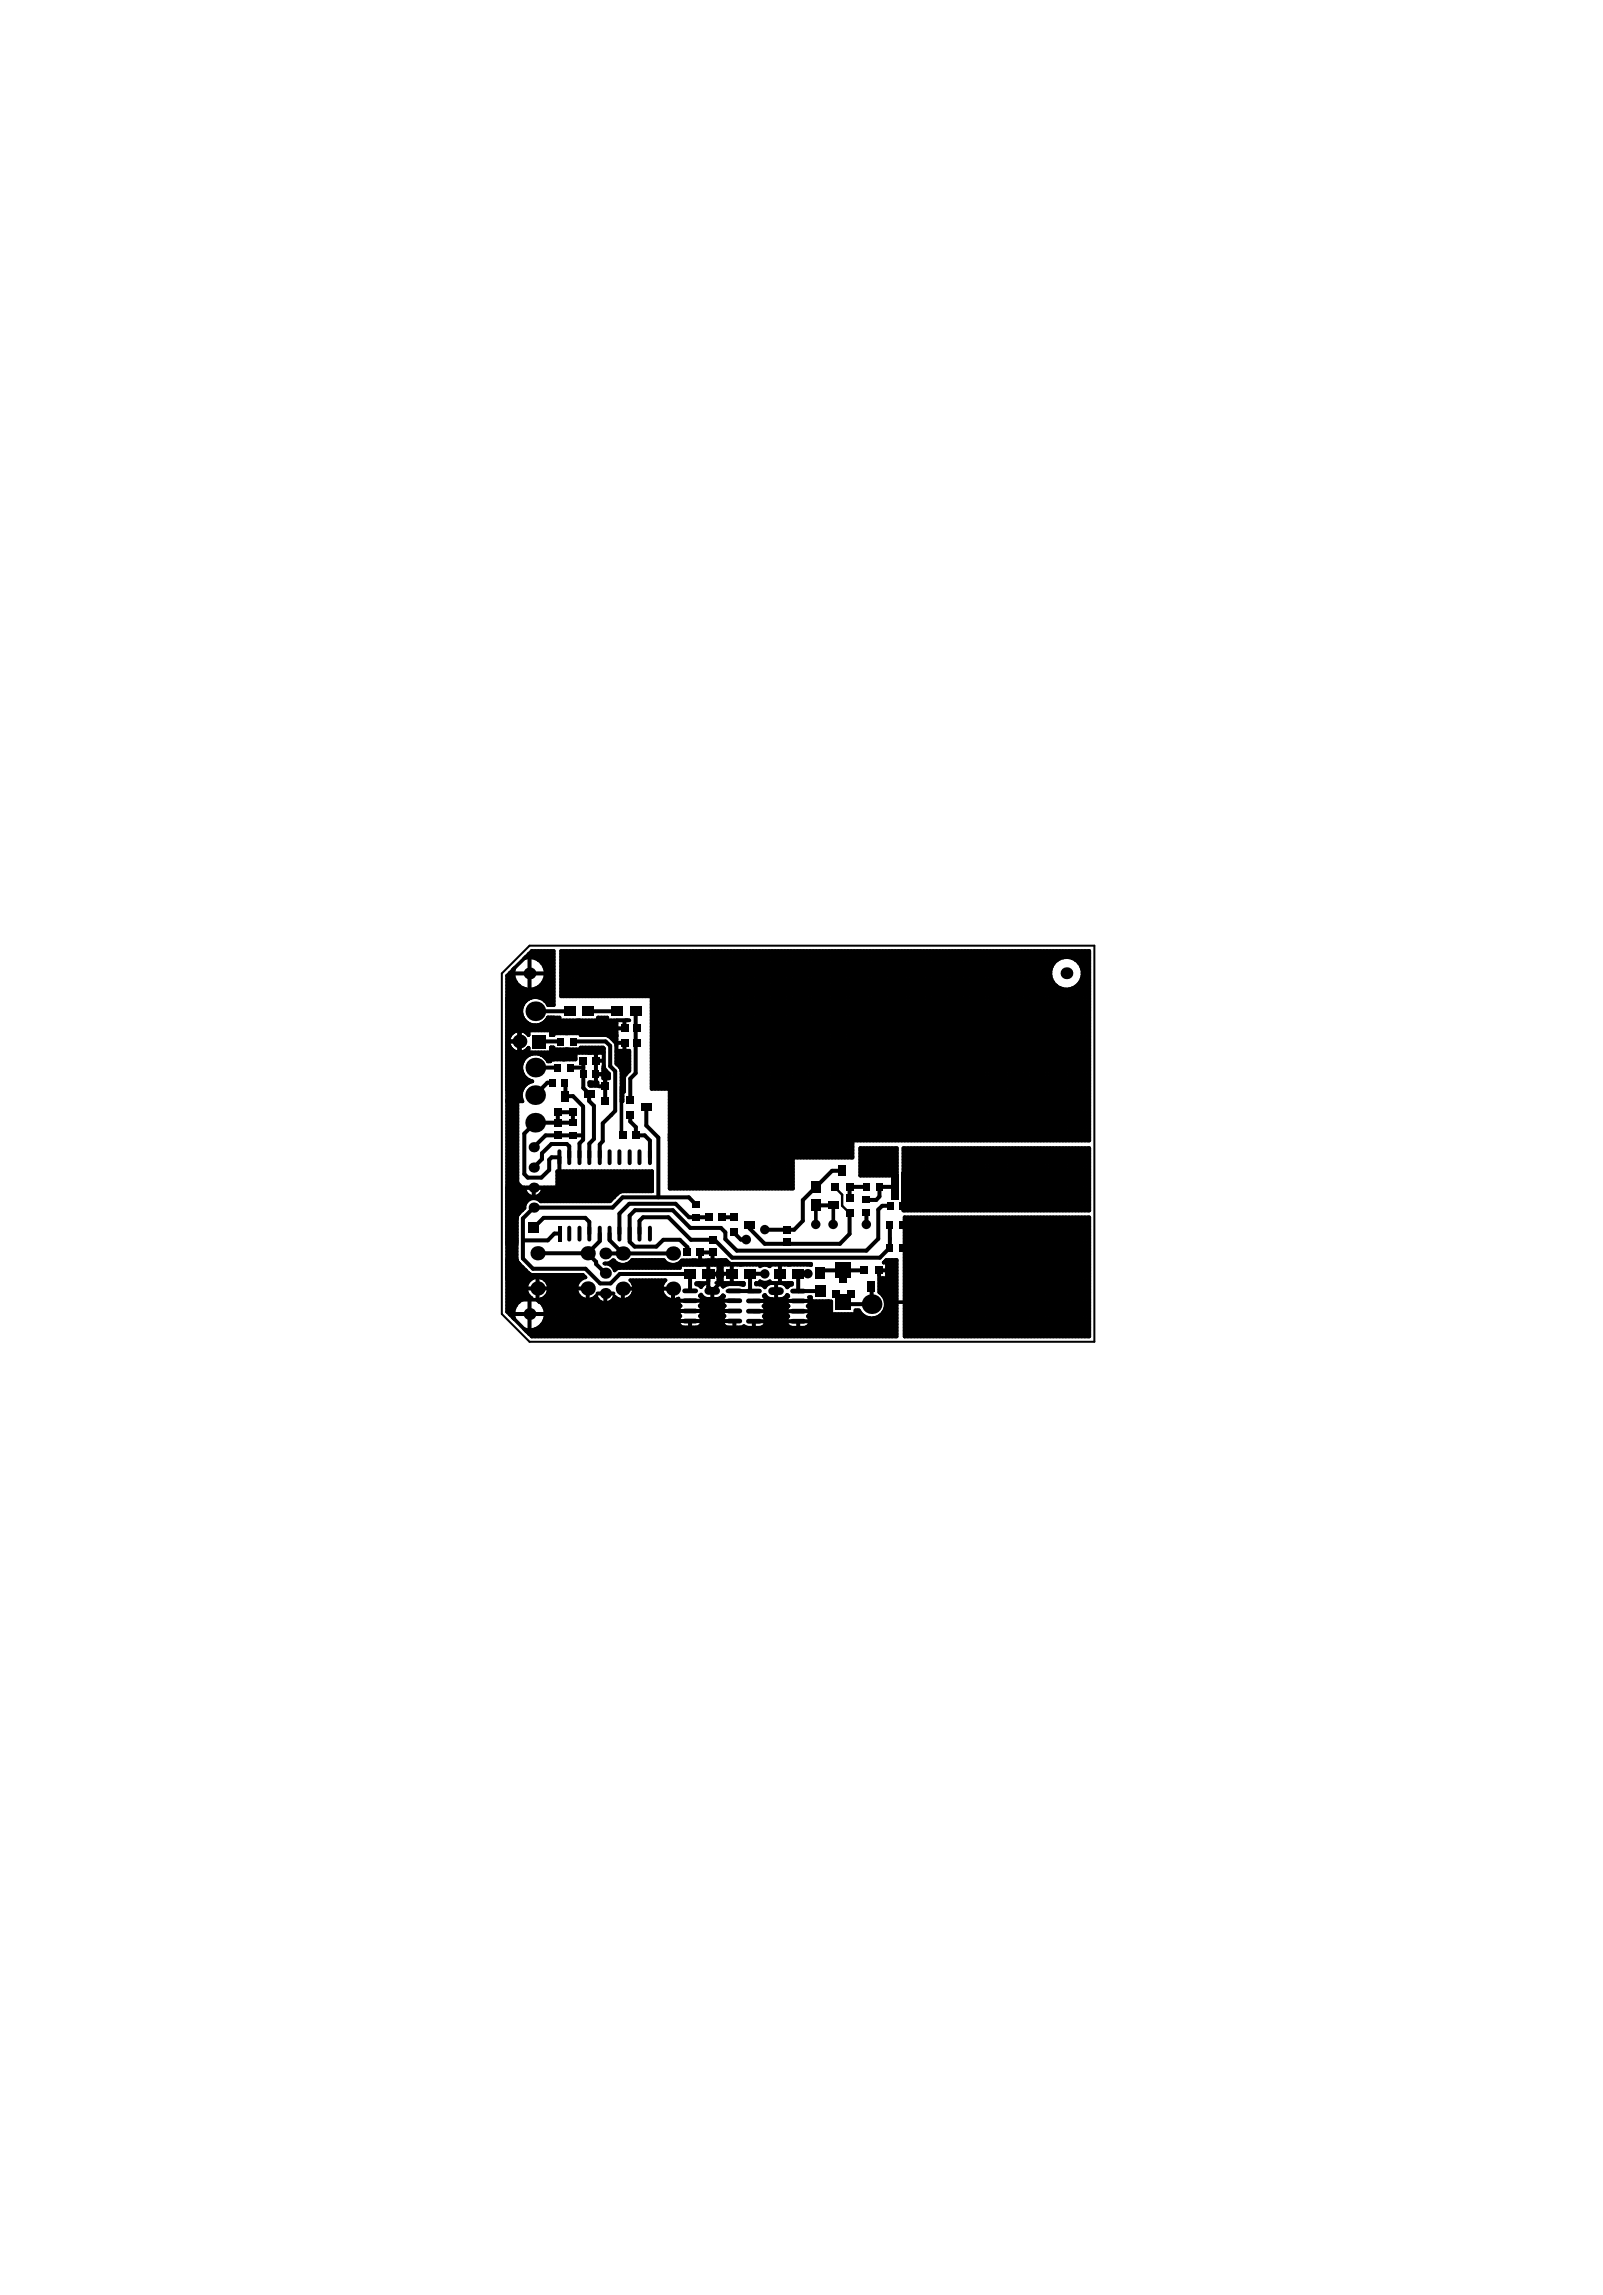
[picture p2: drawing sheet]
<svg xmlns="http://www.w3.org/2000/svg" width="202mm" height="289mm" viewBox="0 0 202 289" stroke-linecap="round" stroke-linejoin="round" font-family="sans-serif">
<path d="M66.7 119.1h71.1v49.8h-71.1l-3.5-3.5v-42.9z" fill="none" stroke="#000" stroke-width=".25"/>
<g fill="none" stroke="#000" stroke-width=".45">
<path d="M67 119.7v.8M67.4 119.7v.9M67.8 119.7v1.2h1.9M68.1 119.7v1.5M68.6 119.7v2.2M69 119.7v6.8M69.4 119.7v6.9M71 119.7v5.7M71.3 119.7v5.7M71.7 119.7v5.7M72.1 119.7v5.7M72.5 119.7v5.7"/>
<path d="M72.9 119.7v5.7M73.3 119.7v5.7M73.7 119.7v5.7M74.1 119.7v5.7M74.5 119.7v5.7M74.9 119.7v5.7M75.3 119.7v5.7M75.7 119.7v5.7M76.1 119.7v5.7M76.5 119.7v5.7M76.9 119.7v5.7M77.3 119.7v5.7"/>
<path d="M77.7 119.7v5.7M78.1 119.7v5.7M78.5 119.7v5.7M78.9 119.7v5.7M79.3 119.7v5.7M79.7 119.7v5.7M80.1 119.7v5.7M80.5 119.7v5.7M80.9 119.7v5.7M81.3 119.7v5.7M81.7 119.7v5.7M82.1 119.7v17.4"/>
<path d="M82.5 119.7v17.4M82.9 119.7v17.4M83.3 119.7v17.4M83.7 119.7v17.4M84.1 119.7v17.4M84.3 119.7v29.9h15.5v-6.8M84.5 119.7v29.9M84.9 119.7v29.9M85.2 119.7v29.9M85.7 119.7v29.9M86.1 119.7v29.9M86.5 119.7v29.9"/>
<path d="M86.8 119.7v29.9M87.2 119.7v29.9M87.6 119.7v29.9M88.1 119.7v29.9M88.4 119.7v29.9M88.8 119.7v29.9M89.2 119.7v29.9M89.6 119.7v29.9M90 119.7v29.9M90.4 119.7v29.9M90.8 119.7v29.9M91.2 119.7v29.9"/>
<path d="M91.6 119.7v29.9M92 119.7v29.9M92.4 119.7v29.9M92.8 119.7v29.9M93.2 119.7v29.9M93.6 119.7v29.9M94 119.7v29.9M94.4 119.7v29.9M94.8 119.7v29.9M95.2 119.7v29.9M95.6 119.7v29.9M96 119.7v29.9"/>
<path d="M96.4 119.7v29.9M96.8 119.7v29.9M97.2 119.7v29.9M97.6 119.7v29.9M98 119.7v29.9M98.4 119.7v29.9M98.8 119.7v29.9M99.2 119.7v29.9M99.6 119.7v29.9M100 119.7v26M100.4 119.7v26M100.8 119.7v26"/>
<path d="M101.2 119.7v26M101.6 119.7v26M102 119.7v26M102.4 119.7v26M102.8 119.7v26M103.2 119.7v26M103.6 119.7v26M104 119.7v26M104.3 119.7v26M104.7 119.7v26M105.2 119.7v26M105.6 119.7v26"/>
<path d="M105.9 119.7v26M106.3 119.7v26M106.7 119.7v26M107.1 119.7v26M107.5 119.7v23.9M107.9 119.7v23.9M108.3 119.7v23.9M108.7 119.7v23.9M109.1 119.7v23.9M109.5 119.7v23.9M109.9 119.7v23.9M110.3 119.7v23.9"/>
<path d="M110.7 119.7v23.9M111.1 119.7v23.9M111.5 119.7v23.9M111.9 119.7v23.9M112.3 119.7v23.9M112.7 119.7v23.9M113.1 119.7v23.9M113.5 119.7v23.9M113.9 119.7v23.9M114.3 119.7v23.9M114.7 119.7v23.9M115.1 119.7v23.9"/>
<path d="M115.5 119.7v23.9M115.9 119.7v23.9M116.3 119.7v23.9M116.7 119.7v23.9M117.1 119.7v23.9M117.5 119.7v23.9M117.9 119.7v23.9M118.3 119.7v23.9M118.7 119.7v23.9M119.1 119.7v23.9M119.5 119.7v23.9M119.9 119.7v23.9"/>
<path d="M120.3 119.7v23.9M120.7 119.7v23.9M121.1 119.7v23.9M121.5 119.7v23.9M121.8 119.7v23.9M122.3 119.7v23.9M122.7 119.7v23.9M123.1 119.7v23.9M123.4 119.7v23.9M123.8 119.7v23.9M124.2 119.7v23.9M124.7 119.7v23.9"/>
<path d="M125 119.7v23.9M125.4 119.7v23.9M125.8 119.7v23.9M126.2 119.7v23.9M126.6 119.7v23.9M127 119.7v23.9M127.4 119.7v23.9M127.8 119.7v23.9M128.2 119.7v23.9M128.6 119.7v23.9M129 119.7v23.9M129.4 119.7v23.9"/>
<path d="M129.8 119.7v23.9M130.2 119.7v23.9M130.6 119.7v23.9M131 119.7v23.9M131.4 119.7v23.9M131.8 119.7v23.9M132.2 119.7v23.9M132.6 119.7v1.7M133 119.7v1.3M133.4 119.7v1M133.8 119.7v.9M134.2 119.7v.8"/>
<path d="M134.6 119.7v.8M135 119.7v.9M135.4 119.7v1.2h1.7M135.8 119.7v1.5M136.2 119.7v2.2M136.6 119.7v23.9M137 119.7v23.9M63.8 138.5h1.3v14.5l-.1 .4M63.8 137.2h1.9a1.77 1.77 0 0 1 1.3-1.1 1.77 1.77 0 0 0-1.2 2.6h-2M63.8 125.6h3a1.77 1.77 0 0 0-.7 2.9 1.77 1.77 0 0 0 2.9-.4M63.8 138.8h1.3M63.8 139.2h1.3"/>
<path d="M63.8 139.6h1.3M63.8 132.4h1.1l.1 31.9h-1.2M63.8 130h.7M63.8 130.8h.2M63.8 131.2h.2M63.8 124h1.5M63.8 123.3h1M63.8 122.9h.9M63.8 136.4h2.5M63.8 134.8h1.9M63.8 135.2h2M63.8 135.6h2.3"/>
<path d="M63.8 138.4h1.9M63.8 136.8h2.1M63.8 137.2h1.9M63.8 137.6h1.8M63.8 134.4h1.8M63.8 140h1.3M63.8 131.6h.3M63.8 132h.6M63.8 123.6h1.2v6.2M63.8 133.6h2M63.8 136h2.9M63.8 138h1.8"/>
<path d="M63.8 132.8h2.8M63.8 133.2h2.3M63.8 128h2M63.8 128.4h2.2M63.8 128.8h2.7M63.8 126h2.4M63.8 126.4h2M63.8 126.8h1.9M63.8 127.2h1.8M63.8 124.4h2.2M63.8 134h1.8M63.8 127.6h1.8"/>
<path d="M63.8 129.2h13.8M63.8 124.9h5.9M63.8 125.2h5.9M63.8 129.6h13.8M64.2 122.5v7.9h-.4M64.2 131.8v33.7M64.2 122.4h.5M64.6 122.1v7.9M64.6 132.2v33.7M64.7 122h-.1l2.3-2.3h2.8v6.9l-.7-.1a1.77 1.77 0 0 0-2.7-.6 1.77 1.77 0 0 0 0 2.8 1.77 1.77 0 0 0 2.7-.6M64.8 121.9l-1 .9v42.3l2.5 2.6h.3M65.4 124.1v5.6"/>
<path d="M65.4 132.5v6.2M65.8 124.4v2.2M65.8 128v1.8M65.8 132.5v1.2M65.8 135.1v2M65.8 132.4h.7M66 120.6a2.02 2.02 0 0 1 2.7 1.7 2.02 2.02 0 0 1-2.3 2.3 2.02 2.02 0 0 1-1.7-2.7M66.2 124.5v1.5M66.2 128.6v1.3M66.2 132.3v.8M66.2 135.7v.9M66.3 130h.2"/>
<path d="M66.4 132h.1M66.5 130.3v-.6h2.8v.6h.3v-.2h3.5v.2h3.1a1.4 1.4 0 0 1 1.1 .8M66.5 130.3a1.39 1.39 0 0 0-2-.2 1.39 1.39 0 0 0 0 2 1.39 1.39 0 0 0 2-.2v.6h2.8v-.6h.3v.2h3.5v-.2h2.8l.1 .1v2.2l.3 .6M66.6 120.1v.4M66.6 124.6v1.1M66.6 128.9v.8M66.6 132.5v.3M66.6 136v.3M66.6 120.1h3.1M67 124.6v1M67 129v.7M67 132.5v.2"/>
<path d="M67.4 129.1v.6M67.4 132.5v.1M67.8 124.2v1.4M67.8 129v.7M67.8 132.5v.2M68 125.6h1.7M68 124h1.7M68.1 123.9v1.8M68.1 128.9v.8M68.1 132.5v.3M68.2 132.8h4.3M68.2 121.3h1.5"/>
<path d="M68.3 128.8h9.3M68.4 123.6h1.3M68.5 121.7h1.2M68.6 128.7v1M68.6 132.5v.6M68.6 126h1.1M68.6 122h1.1M68.7 122.9h1M68.7 122.4h1M68.7 133.2h3.8M68.8 128.4h1.6M68.9 126.4h.8"/>
<path d="M69 128.1v1.6M69 132.5v1.1M69 128.1h1.4v.4h4.9v-.4h1.2v.4h2.7M69.3 132.4h6.7M69.3 130h8.3M69.3 132h.3M69.4 128.1v2.2M69.4 131.9v1.5M69.7 123.3h-1.1v2.7M69.7 120.5h-3.5v.1M69.7 124.4h-2.3v1.1M69.7 128.1v2.2"/>
<path d="M69.7 131.9v1.5M69.7 128.1v2M69.7 132.1v1.3M70.1 128.1v2M70.1 132.1v1.3M70.5 128.5v1.6M70.5 132.1v1.3M70.6 124h62.3M70.6 122h61.7M70.6 122.4h61.7M70.6 123.3h61.8M70.6 122.9h61.7"/>
<path d="M70.6 123.6h62M70.6 124.4h63M70.6 121.3h62.1M70.6 120.9h62.5M70.6 121.7h61.9M70.6 124.9h66.5M70.6 125.2h66.5M70.6 120.1h66.5M70.6 120.5h66.5M71 128.5v1.6M71 132.1v1.3M71.3 128.5v1.6"/>
<path d="M71.3 132.1v1.3M71.7 128.5v1.6M71.7 132.1v1.3M72.1 128.5v1.6M72.1 132.1v1.3M72.5 128.5v1.6M72.5 132.1v.5M72.9 128.5v1.6M72.9 132.1v.5M73.1 132h2.9M73.3 128.5v1.8M73.3 131.9v.7"/>
<path d="M73.7 128.5v1.8M73.7 131.9v.7M74.1 128.5v1.8M74.1 131.9v.7M74.2 136.3h1v.4h-.9l-.1-.1zM74.2 136.4h1M74.5 128.5v1.8M74.5 131.9v.7M74.5 136.3v.4M74.9 128.5v1.8M74.9 131.9v.7M74.9 136.3v.4"/>
<path d="M75.3 128.4h1.2M75.3 128.1v2.2M75.3 131.9v.7M75.7 128.1v2.2M75.7 131.9v.7M75.9 134.2v1.6h.8v-.6M75.9 134.8h.4M75.9 135.2h.8M75.9 135.6h.8M76 134.6v-2h-3.5v.8h-3.2v.2h-.3a1.77 1.77 0 0 0-3-.3 1.77 1.77 0 0 0 1 2.8M76.1 128.1v2.2M76.1 134.6v1.2"/>
<path d="M76.3 134.8l.4 .4M76.5 128.5v1.9M76.5 135v.8M76.6 130.4h1M76.9 128.5v2.2M77.1 130.8h.5M77.3 128.5v2.6M77.4 131.1l.2 .6M77.4 131.2h.2M77.6 131.7v2.2a1.2 1.2 0 0 1 .6 1v7.8l.3 .2M77.6 132.4h1.6M77.6 133.6h1.6"/>
<path d="M77.6 132.8h1.6M77.6 133.2h1.6M77.6 128.5v3.8h1.6M77.7 132.3v1.7h1.5M78.1 134.4h1.1M78.1 132.3v2.2M78.2 136.4h.4M78.2 134.8h1M78.2 135.2h.6M78.2 135.6h.4M78.2 138.4h.2M78.2 136.8h.4"/>
<path d="M78.2 137.2h.4M78.2 137.6h.2M78.2 136h.4M78.2 138h.2M78.5 132.3v5.1M78.6 135.8v1.6h-.2v1.3h-.2M78.8 135.2l-.2 .6M78.9 132.3v2.8M79.2 132.3v2.5l-.4 .4M82 132.4h55.1M82 130h55.1M82 130.4h55.1"/>
<path d="M82 130.8h55.1M82 131.2h55.1M82 136.4h55.1M82 134.8h55.1M82 135.2h55.1M82 135.6h55.1M82 136.8h55.1M82 134.4h55.1M82 131.6h55.1M82 132h55.1M82 133.6h55.1M82 136h55.1"/>
<path d="M82 124.3h3.9v12.8h-3.9zM82 132.8h55.1M82 133.2h55.1M82 128h55.1M82 128.4h55.1M82 128.8h55.1M82 126h55.1M82 126.4h55.1M82 126.8h55.1M82 127.2h55.1M82 134h55.1M82 125.6h55.1"/>
<path d="M82 127.6h55.1M82 129.2h55.1M82 129.6h55.1M84.3 138.8h52.8M84.3 139.2h52.8M84.3 139.6h52.8M84.3 138.4h52.8M84.3 137.2h52.8M84.3 137.6h52.8M84.3 140h52.8M84.3 138h52.8M85.7 125.4h-15.1v-5.7h66.5v23.9h-52.8"/>
<path d="M132.6 123.7v19.9M133 124.1v19.5M133.4 124.3v19.3M133.8 124.5v19.1M134.2 124.6v19M134.6 124.5v19.1M134.9 124.4h2.2M135 124.4v19.2M135.4 124.2v19.4M135.6 124h1.5M135.8 123.9v19.7M135.8 121.3h1.3"/>
<path d="M135.9 123.6h1.2M136.1 121.7h1M136.1 123.3h1M136.2 123.2v20.4M136.2 122h.9M136.2 122.9h.9M136.3 122.4h.8M63.8 149.5h2.2a1.16 1.16 0 0 0 1.2 1.2 1.16 1.16 0 0 0 1.2-1.2M63.8 158.7h1.3M63.8 159.1h1.6M63.8 159.6h2M63.8 160h2.4"/>
<path d="M63.8 158.6h1.3M63.8 156.6h1.2M63.8 156.8h1.2M63.8 157.1h1.2M63.8 157.5h1.2M63.8 154.4h1.2M63.8 154.8h1.2M63.8 155.2h1.2M63.8 155.5h1.2M63.8 152.4h1.9M63.8 152.8h1.5M63.8 153.2h1.3"/>
<path d="M63.8 153.6h1.2M63.8 150.4h2.6M63.8 150.8h13.5M63.8 151.2h2.6M63.8 151.6h2.3M63.8 148.8h1.3M63.8 149.2h1.3M63.8 149.6h2.2M63.8 148.4h1.3M63.8 146.4h1.3M63.8 146.8h1.3M63.8 147.2h1.3"/>
<path d="M63.8 147.6h1.3M63.8 144.4h1.3M63.8 144.8h1.3M63.8 145.2h1.3M63.8 145.6h1.3M63.8 142.4h1.3M63.8 142.8h1.3M63.8 143.2h1.3M63.8 143.6h1.3M63.8 140.4h1.3M63.8 140.8h1.3M63.8 141.2h1.3"/>
<path d="M63.8 141.6h1.3M63.8 156h1.2M63.8 156.4h1.2M63.8 158h1.2M63.8 158.4h1.2M63.8 150h2.3M63.8 152h2.2M63.8 154h1.2M63.8 148h1.3M63.8 142h1.3M63.8 144h1.3M63.8 146h1.3"/>
<path d="M65 153.4v6.4l.3 .5M65.1 158.6l.2 .4 1.2 1.3M65.4 149.5v3.2M65.4 159.1v4.8M65.8 149.5v2.9M65.8 159.5v4.1M66.2 150.1v1.3M66.2 159.9v3.6M66.6 150.5v.5M67 150.7v.2M67.4 150.7v.2M67.8 150.5v.5"/>
<path d="M68 150.4h9.6M68 151.2h8.9M68.1 150.2v1M68.3 150h13.8v-2.6h-12v3.8M68.4 149.6h13.7M68.4 149.5h13.7M68.6 149.5v1.7M69 149.5v1.7M69.4 149.5v1.7M69.7 149.5v1.7M70.1 150.1h7.8l.5-.1-.6 .2M70.1 148.8h12"/>
<path d="M70.1 149.2h12M70.1 148.4h12M70.1 147.6h12M70.1 148h12M70.5 147.4v3.8M71 147.4v3.8M71.3 147.4v3.8M71.7 147.4v3.8M72.1 147.4v3.8M72.5 147.4v3.8M72.9 147.4v3.8M73.3 147.4v3.8"/>
<path d="M73.7 147.4v3.8M74.1 147.4v3.8M74.5 147.4v3.8M74.9 147.4v3.8M75.3 147.4v3.8M75.7 147.4v3.8M76.1 159.1h.1h-.1M76.1 147.4v3.8M76.5 147.4v3.8M76.6 159.1h1.3M76.9 147.4v3.7M76.9 158.9v.4"/>
<path d="M77.1 158.7h.2M77.2 159.6h8.4M77.2 158.6a1.26 1.26 0 0 1-1 .5 1.21 1.21 0 0 1 1.2 .8M77.2 158.6a1.41 1.41 0 0 0 2.4 0h4a1.41 1.41 0 0 0 2.2 .1h3.3M77.3 147.4v3.3M77.3 158.7v1.1M77.7 147.4v2.9M77.7 159v.7M77.8 150.2l-1 1-8.7 .1a1.16 1.16 0 0 0-1.4-.3 1.16 1.16 0 0 0-.7 1.1l-.9 .9-.1 .4M78 159.6l-.4 .1-.2 .3M78.1 147.4v2.6M78.1 159.2v.4"/>
<path d="M78.5 147.4v2.6M78.5 159.2v.4M78.9 159.1h5.4M78.9 147.4v2.6M78.9 159.1v.5M79.3 147.4v2.6M79.3 158.9v.7M79.5 158.7h4.2M79.7 147.4v2.6M79.7 158.6v1M80.1 147.4v2.6M80.1 158.6v1"/>
<path d="M80.5 147.4v2.6M80.5 158.6v1M80.9 147.4v2.6M80.9 158.6v1M81.3 147.4v2.6M81.3 158.6v1M81.7 147.4v2.6M81.7 158.6v1M82.1 147.4v2.6M82.1 158.6v1M82.5 158.6v1M82.9 158.6v1"/>
<path d="M83.3 158.6v1M83.7 158.8v.8M84.1 159.1v.5M84.3 148.8h15.5M84.3 149.2h15.5M84.3 149.6h15.5M84.3 148.4h15.5M84.3 146.4h15.5M84.3 146.8h15.5M84.3 147.2h15.5M84.3 147.6h15.5M84.3 144.4h23"/>
<path d="M84.3 144.8h23M84.3 145.2h23M84.3 145.6h23M84.3 142.4h52.8M84.3 142.8h52.8M84.3 143.2h52.8M84.3 140.4h52.8M84.3 140.8h52.8M84.3 141.2h52.8M84.3 141.6h52.8M84.3 148h15.5M84.3 142h52.8"/>
<path d="M84.3 144h23M84.3 146h15.5M84.5 159.2v.4M84.9 159.2v.4M85.2 159.1h16.9M85.2 159.1v.5M85.7 158.9v.3M85.8 158.7h5.7M86.1 158.7v.5M86.5 158.7v.5M86.8 158.7v.5M87.2 158.7v.5"/>
<path d="M87.6 158.7v.5M88.1 158.7v.5M88.4 158.7v.5M88.8 158.7v.5M89.1 158.6h1.6M89.2 158.6v.6M89.6 158.6v.6M90 158.6v.6M90.4 159.6h.5M90.4 160h.5M90.4 158.6v2.9M90.4 159.2h-4.8v.4h-7.6"/>
<path d="M90.7 158.6h.7l.2 .3M90.8 158.6v3.2M91.2 158.6v.6M91.6 158.9v.3M91.6 158.9l.6 .2M92 159.1v.1M92.2 159.1h9.9v.2M92.4 159.1v.1M92.8 159.1v.1M93.2 159.1v.1M93.6 159.1v.1M94 159.1v.1"/>
<path d="M94.4 159.1v.1M94.8 159.1v.1M95.2 159.1v.1M95.6 159.1v.1M96 159.1v.2M96.4 159.1v.1M96.8 159.1v.3M96.9 159.4a1.11 1.11 0 0 0-1.2 0v-.2h-4.8v2.3M97.2 159.1v.1M97.6 159.1v.1M97.8 141.8h9.5v3.9h-9.5zM98 159.1v.1"/>
<path d="M98.4 159.1v.1M98.8 159.1v.1M99.2 159.1v.1M99.6 159.1v.1M100 159.1v.1M100.4 159.1v.1M100.8 159.1v.1M101.2 159.1v.1M101.6 159.1v.1M101.7 159.2h-4.8v.2M101.7 159.2l.4 .1M102 159.1v.1"/>
<path d="M102.7 151.8v2.3M104.9 151.8v2.3M108.3 146.4h4.6M108.3 146.8h4.6M108.3 147.2h4.6M108.3 147.6h4.6M108.3 144.8h4.6M108.3 145.2h4.6M108.3 145.6h4.6M108.3 148h4.6M108.3 146h4.6M108.3 144.5h4.6v3.5h-4.6z"/>
<path d="M108.3 144.5v3.5M108.7 144.5v3.5M109.1 144.5v3.5M109.5 144.5v3.5M109.9 144.5v3.5M110.3 144.5v3.5M110.7 144.5v3.5M111.1 144.5v3.5M111.2 158.9h.4v2h-.9v1.8a1.77 1.77 0 0 1 .2 2.8 1.77 1.77 0 0 1-2.8-.5M111.3 158.9l-.1 .1M111.3 158.9l.3-.3h1.3v9.7h-46l-.9-1a2.03 2.03 0 0 0 2.5-1.1 2.03 2.03 0 0 0-.9-2.6M111.4 158.7h1.5"/>
<path d="M111.5 144.5v3.5M111.5 158.7v.2M111.6 159.1h1.3M111.6 159.6h1.3M111.6 160h1.3M111.9 144.5v3.5M111.9 158.6v9.7M112.3 144.5v3.5M112.3 158.6v9.7M112.7 144.5v3.5M112.7 158.6v9.7M113.7 152.4h23.4"/>
<path d="M113.7 150.4h23.4M113.7 150.8h23.4M113.7 151.2h23.4M113.7 151.6h23.4M113.7 148.8h23.4M113.7 149.2h23.4M113.7 149.6h23.4M113.7 148.4h23.4M113.7 146.4h23.4M113.7 146.8h23.4M113.7 147.2h23.4M113.7 147.6h23.4"/>
<path d="M113.7 144.8h23.4M113.7 145.2h23.4M113.7 145.6h23.4M113.7 150h23.4M113.7 152h23.4M113.7 148h23.4M113.7 146h23.4M113.7 144.5h23.4v7.9h-23.4zM113.9 158.7h23.2M113.9 159.1h23.2M113.9 159.6h23.2M113.9 160h23.2"/>
<path d="M113.9 156.8h23.2M113.9 157.1h23.2M113.9 157.5h23.2M113.9 154.4h23.2M113.9 154.8h23.2M113.9 155.2h23.2M113.9 155.5h23.2M113.9 153.6h23.2M113.9 156h23.2M113.9 156.4h23.2M113.9 158h23.2M113.9 158.4h23.2"/>
<path d="M113.9 154h23.2M113.9 153.2h23.2v15.1h-23.2zM113.9 144.5v7.9M113.9 153.2v15.1M114.3 144.5v7.9M114.3 153.2v15.1M114.7 144.5v7.9M114.7 153.2v15.1M115.1 144.5v7.9M115.1 153.2v15.1M115.5 144.5v7.9M115.5 153.2v15.1"/>
<path d="M115.9 144.5v7.9M115.9 153.2v15.1M116.3 144.5v7.9M116.3 153.2v15.1M116.7 144.5v7.9M116.7 153.2v15.1M117.1 144.5v7.9M117.1 153.2v15.1M117.5 144.5v7.9M117.5 153.2v15.1M117.9 144.5v7.9M117.9 153.2v15.1"/>
<path d="M118.3 144.5v7.9M118.3 153.2v15.1M118.7 144.5v7.9M118.7 153.2v15.1M119.1 144.5v7.9M119.1 153.2v15.1M119.5 144.5v7.9M119.5 153.2v15.1M119.9 144.5v7.9M119.9 153.2v15.1M120.3 144.5v7.9M120.3 153.2v15.1"/>
<path d="M120.7 144.5v7.9M120.7 153.2v15.1M121.1 144.5v7.9M121.1 153.2v15.1M121.5 144.5v7.9M121.5 153.2v15.1M121.8 144.5v7.9M121.8 153.2v15.1M122.3 144.5v7.9M122.3 153.2v15.1M122.7 144.5v7.9M122.7 153.2v15.1"/>
<path d="M123.1 144.5v7.9M123.1 153.2v15.1M123.4 144.5v7.9M123.4 153.2v15.1M123.8 144.5v7.9M123.8 153.2v15.1M124.2 144.5v7.9M124.2 153.2v15.1M124.7 144.5v7.9M124.7 153.2v15.1M125 144.5v7.9M125 153.2v15.1"/>
<path d="M125.4 144.5v7.9M125.4 153.2v15.1M125.8 144.5v7.9M125.8 153.2v15.1M126.2 144.5v7.9M126.2 153.2v15.1M126.6 144.5v7.9M126.6 153.2v15.1M127 144.5v7.9M127 153.2v15.1M127.4 144.5v7.9M127.4 153.2v15.1"/>
<path d="M127.8 144.5v7.9M127.8 153.2v15.1M128.2 144.5v7.9M128.2 153.2v15.1M128.6 144.5v7.9M128.6 153.2v15.1M129 144.5v7.9M129 153.2v15.1M129.4 144.5v7.9M129.4 153.2v15.1M129.8 144.5v7.9M129.8 153.2v15.1"/>
<path d="M130.2 144.5v7.9M130.2 153.2v15.1M130.6 144.5v7.9M130.6 153.2v15.1M131 144.5v7.9M131 153.2v15.1M131.4 144.5v7.9M131.4 153.2v15.1M131.8 144.5v7.9M131.8 153.2v15.1M132.2 144.5v7.9M132.2 153.2v15.1"/>
<path d="M132.6 144.5v7.9M132.6 153.2v15.1M133 144.5v7.9M133 153.2v15.1M133.4 144.5v7.9M133.4 153.2v15.1M133.8 144.5v7.9M133.8 153.2v15.1M134.2 144.5v7.9M134.2 153.2v15.1M134.6 144.5v7.9M134.6 153.2v15.1"/>
<path d="M135 144.5v7.9M135 153.2v15.1M135.4 144.5v7.9M135.4 153.2v15.1M135.8 144.5v7.9M135.8 153.2v15.1M136.2 144.5v7.9M136.2 153.2v15.1M136.6 144.5v7.9M136.6 153.2v15.1M137 144.5v7.9M137 153.2v15.1"/>
<path d="M63.8 165.1h.9M63.8 164.7h1M63.8 163.9h1.5M63.8 163.5h2.2M63.8 163.1h2.8M63.8 161.6h2.6M63.8 161.9h2.5M63.8 160.7h9.8M63.8 161.1h2.9M63.8 160.3h2.8M63.8 162.7h2.5M63.8 162.3h2.5"/>
<path d="M64.2 165.5h.5M64.6 165.9h.1M65.3 160.3l.7 .7h-2.2M65.4 163.6h2.2M66.2 167.4v.1h46.7M66.5 160.3l.6 .2h6.3l.3 .3a1.42 1.42 0 0 0-.9 2.1 1.42 1.42 0 0 0 2.2 .2M66.6 160.3v1M66.6 163.1v.3M66.6 167.5v.4M66.6 167.9h46.3M66.9 163.4a2.02 2.02 0 0 0-2.2 2.7M66.9 163.4a1.42 1.42 0 0 1-.1-2.3 1.42 1.42 0 0 1 2.2 .7 1.42 1.42 0 0 1-1.4 1.8"/>
<path d="M67 160.5v.5M67 167.4v.9M67.4 160.5v.3M67.4 167.3v1M67.6 163.6l.3 .3h7.8M67.8 160.5v.3M67.8 163.6v.1M67.8 168.3v-1.2h26.2v1.2M68.1 160.5v.4M68.1 163.6v.5M68.1 166.8v1.5M68.2 163.5h5.3"/>
<path d="M68.2 166.7h17.3M68.4 164.3h17.2M68.5 166.3h16.8M68.6 164.7h16.8M68.6 160.5v.6M68.6 163.3v1.4M68.6 166.1v2.2M68.6 161.1h4.4M68.6 165.9h16.9M68.7 165.1h16.7M68.7 165.5h16.8M68.7 163.1h4.2"/>
<path d="M68.9 161.6h3.8M69 160.5v1.1M69 162.8v5.5M69 162.7h3.6M69.1 161.9h3.5M69.1 162.3h3.5M69.4 160.5v7.8M69.7 160.5v7.8M70.1 160.5v7.8M70.5 160.5v7.8M71 160.5v7.8M71.3 160.5v7.8"/>
<path d="M71.7 160.5v7.8M72.1 160.5v7.8M72.5 160.5v7.8M72.9 160.5v.7M72.9 163.2v5.1M73.3 160.5v.4M73.3 163.5v4.8M73.7 163.6v4.7M74.1 163.6v4.7M74.5 163.5h.7M74.5 163.5v4.8M74.9 163.3v5"/>
<path d="M75 163.2a1.21 1.21 0 0 0 1.2 .9 1.21 1.21 0 0 0 1.2-.9M75.3 163.7v4.6M75.7 164v4.3M76.1 164.1v4.2M76.5 164v4.3M76.7 163.9h8.7M76.9 163.8v4.5M77.2 163.5h.6M77.3 163.4v4.9M77.4 163.2a1.42 1.42 0 0 0 2 0 1.42 1.42 0 0 0-.1-2h4.5a1.42 1.42 0 0 0-.2 1.9 1.42 1.42 0 0 0 1.8 .4M77.7 163.5v4.8M78.1 163.6v4.7"/>
<path d="M78.5 163.7v4.6M78.9 163.6v4.7M79 163.5h5.1M79.3 163.3v5M79.5 163.1h4.1M79.6 161.6h3.9M79.7 161.2v.5M79.7 162.8v5.5M79.7 162.7h3.7M79.8 161.9h3.5M79.8 162.3h3.5M80.1 161.2v7.1"/>
<path d="M80.5 161.2v7.1M80.9 161.2v7.1M81.3 161.2v7.1M81.7 161.2v7.1M82.1 161.2v7.1M82.5 161.2v7.1M82.9 161.2v7.1M83.3 161.2v7.1M83.7 161.2v.1M83.7 163.2v5.1M84.1 163.5v4.8M84.5 163.6v4.7"/>
<path d="M84.9 163.7v4.6M85.2 163.6v4.7M85.3 163.5h.1M85.4 163.5a.81 .81 0 0 0 .3 .9l-.1 .1a.81 .81 0 0 0 .1 1.2M85.7 166.9v1.4M85.7 165.7a.81 .81 0 0 0-.3 .9 .81 .81 0 0 0 .8 .5M86.1 167.1v1.2M86.5 167.1v1.2M86.8 167.1v1.2M87.2 167.1v1.2M87.6 167.1v1.2M88.1 161.6v.2"/>
<path d="M88.1 167v1.3M88.1 165.7a.81 .81 0 0 1 .2 .9 .81 .81 0 0 1-.7 .5M88.1 163.1h.3M88.2 161.9h.1M88.2 164.3h3M88.2 163l-.1 .1a.83 .83 0 0 1 0 1.3 .81 .81 0 0 1 0 1.3M88.3 165.5h2.8M88.3 163a1.01 1.01 0 0 0 .9 .5M88.3 166.7h2.8M88.3 165.9h2.7M88.3 164.7h2.7M88.4 163.5h2.6"/>
<path d="M88.4 165.1h2.5M88.4 163.9h2.6M88.4 166.3h2.5M88.4 161.6v.2M88.4 163.2v5.1M88.8 163.5v4.8M88.9 161.5l-.5 .3-.1 .3M88.9 161.6h-1.3v.1l.3 .1 .3 .3M89.2 163.5v4.8M89.6 163.5v4.8M90 163.5v4.8M90.1 161.5h.3"/>
<path d="M90.4 161.5l.3 .1 .3 .4 .3-.2M90.4 160.7h.5M90.4 161.1h.5M90.4 163.5v4.8M90.4 160.3h.5M90.5 161.6h3.1v.2h-.1M90.8 163.3v5M91 163.1h.1M91 161.9h.1M91.1 163.2l-.1-.1a1.03 1.03 0 0 1-.9 .4M91.2 163.2h-.1a.83 .83 0 0 0 .1 1.2 .81 .81 0 0 0 0 1.3M91.2 165.7a.81 .81 0 0 0-.2 .9 .81 .81 0 0 0 .7 .5"/>
<path d="M91.2 161.5v.4M91.2 166.9v1.4M91.6 161.5v.2M91.6 167.1v1.2M91.7 161.7l-.4 .1M91.7 161.7h1.4M92 161.5v.2M92 167.1v1.2M92.4 161.5v.2M92.4 167.1v1.2M92.8 161.5v.2M92.8 167.1v1.2"/>
<path d="M93.1 161.7l.4 .1M93.2 161.5v.2M93.2 167.1v1.2M93.6 161.5v.3M93.6 167v1.3M93.6 166.9l-.5 .2M93.7 166.9l.5 .2h1.4M94.4 167.1v1.2M94.8 167.1v1.2M95.2 161.5v.2M95.2 167.1v1.2M95.6 161.5v.2h-.4v-.2h4.5v.2l-.4 .2-.2 .2"/>
<path d="M95.6 161.7l.5 .2 .2 .2M95.6 167.1v1.2M95.8 167.1h3.8v1.2M96 161.4v.4M96 167v1.3M96.1 163.2a.83 .83 0 0 1 0 1.2 .81 .81 0 0 1 0 1.3M96.1 165.7l.3 .4v.2M96.2 163.1h.2M96.2 161.9h.2M96.2 164.3h3M96.3 163l-.2 .2M96.3 165.5h2.8"/>
<path d="M96.3 163a1.01 1.01 0 0 0 .9 .6M96.3 165.9h2.8M96.3 166.7h2.8M96.3 164.7h2.7M96.4 163.5h.6M96.4 161.5v.4M96.4 163.2v.4M96.4 164v.9M96.4 165.3v.8M96.4 166.5v1.8M96.4 166.3a.81 .81 0 0 1-.8 .8M96.4 165.1h2.6"/>
<path d="M96.4 163.9h2.6M96.4 166.3h2.6M96.8 161.4v.2M96.8 163.5v4.8M96.9 161.3a1.11 1.11 0 0 1-1.2 0v.2M96.9 161.3v.2M97.2 161.5a1.01 1.01 0 0 0-.9 .6M97.2 163.6v4.7M97.6 163.6v4.7M98 163.6v4.7M98.2 161.5a1.01 1.01 0 0 1 .9 .6M98.4 163.5v4.8"/>
<path d="M98.4 163.5h.6M98.8 161.5v.2M98.8 163.4v4.9M99 163.1h.2M99 161.9h.2M99.1 163a1.01 1.01 0 0 1-.9 .6h-1M99.1 163l.1 .2M99.2 161.5v.5M99.2 163.1v.1M99.2 164.3v.2M99.2 165.7v.1M99.2 166.9v1.4"/>
<path d="M99.2 163.2a.82 .82 0 0 0 .1 1.2 .81 .81 0 0 0-.1 1.3M99.2 165.7a.81 .81 0 0 0-.2 .9 .81 .81 0 0 0 .8 .5h1.4M99.6 161.5v.2M100 167.1v1.2M100.4 167.1v1.2M100.8 167.1v1.2M101.2 167.1v1.2M101.4 167.1h11.5M101.6 167v1.3M101.7 165.7a.81 .81 0 0 1 .2 .9 .81 .81 0 0 1-.7 .5M101.8 164.3h2.8M101.8 163.3l.1 .2a.83 .83 0 0 1-.2 .9 .81 .81 0 0 1 0 1.3"/>
<path d="M101.8 163.3h.3v.5h2.3M101.9 165.5h6.7M101.9 165.9h7.5M101.9 166.7h11M101.9 164.7h2.7M101.9 163.5h.2M102 163.9h2.6M102 163.3v.3M102 164v.9M102 165.3v.8M102 166.5v1.8M102 165.1h2.6"/>
<path d="M102 166.3h10.9M102.4 163.8v4.5M102.8 163.8v4.5M103.2 163.8v4.5M103.6 163.8v4.5M104 163.8v4.5M104.2 163.8h.4v1.6h3.1v-.5h.4M104.3 163.8v4.5M104.7 165.4v2.9M105.2 165.4v2.9M105.6 165.4v2.9M105.9 165.4v2.9"/>
<path d="M106.3 165.4v2.9M106.7 165.4v2.9M107.1 165.4v2.9M107.5 165.4v2.9M107.7 165.1h.5M107.9 164.9v3.4M108.3 165.3v3M108.7 165.7v2.6M109.1 165.9v2.4M109.5 165.9v2.4M109.9 165.9v2.4M110 165.9h2.9"/>
<path d="M110.3 165.9v2.4M110.7 161.6h2.2M110.7 161.9h2.2M110.7 161.1h2.2M110.7 162.3h2.2M110.7 160.9v1.8M110.7 165.7v2.6M110.7 162.7h2.2M110.9 165.5h2M111.1 160.9v2.2M111.1 165.3v3M111.1 163.1h1.8"/>
<path d="M111.2 165.1h1.7M111.4 163.5h1.5M111.4 164.7h1.5M111.5 163.9h25.6M111.5 164.3h1.4M111.5 160.9v7.4M111.6 160.7h1.3M111.6 160.3h1.3M113.9 165.1h23.2M113.9 164.7h23.2M113.9 165.9h23.2M113.9 165.5h23.2"/>
<path d="M113.9 163.5h23.2M113.9 163.1h23.2M113.9 161.6h23.2M113.9 161.9h23.2M113.9 160.7h23.2M113.9 161.1h23.2M113.9 164.3h23.2M113.9 160.3h23.2M113.9 162.7h23.2M113.9 166.7h23.2M113.9 167.1h23.2M113.9 162.3h23.2"/>
<path d="M113.9 166.3h23.2M113.9 167.5h23.2M113.9 167.9h23.2"/>
<circle cx="134.2" cy="122.5" r="2.02"/>
</g>
<g fill="none" stroke="#000" stroke-width=".51">
<path d="M64.2 131.1h1.2M64.9 122.5h3.6M65.4 127.5v9.2l-.9 .9v10.7l1.3 1.3 .1-.1h4.5M66.7 120.8v3.5M67.4 134.4h2.8M67.4 127.3h4.3M67.9 131.1h2.7M68.1 129.2h6.3M68.9 132.8l.4-.4h5.4l.3 .3v3.3M69.5 136.3h-.6l-1.5 1.6M71.2 136.4v1.6h.9l1.3 1.3v4.2l-.5 .4v2.5M71.8 134.4h1.6"/>
<path d="M72.2 131.1h4l.6 .6v2.5l.6 .7v4.9l-1.5 1.6v2.3l-.4 .4v2.3M73.4 133.5v3.5l.8 .7v.9l.6 .6v4.2l-.6 .6v2.4M74 127.3h3.7M75 135.2h.8l.4 .4v3.1M75 133.5h.8M75.4 136.8h.8M77.8 131.3h.8v.7M78.6 128.7v.8h-.8M80 127.3v7.8l-.7 .7v2.6M81.4 139.4v2.3l1.5 1.5v7.5M67.2 149.5v1M67.2 154.6l1.2-1.3h5.3l.5 .5v2.3"/>
<path d="M67.7 157.8h6.3M70.2 141.3v-1.3h1.9v1.3h-4.7l-1.4 1.4v5.1l.4 .5h1.7l1-1v-1.3l.3-.3h1M70.4 155.3h-.6l-.8 .9h-3.2M70.4 144.9v3.4M71.7 146.4v-2.1l-.3-.3h-2l-1.2 1.2v.7l-1 1.1M71.7 154.6v1.5M72.9 154.6v1.5M73.4 142.9h-4.7l-1.5 1.5M74 157.8l1 1.1v.2l1.2 1.2M75.5 154.6v1.7l-1.5 1.5M76.2 157.8h8.5M76.7 144.9v1.5"/>
<path d="M76.7 154.6v1.5l1.7 1.7M78 144.9v1.5M79.3 144.9v1.5M79.3 140.3v.9l.7 .7v1h1.2l.6 .7v2.8M80.5 144.9v1.5M81.8 154.6v1.5M87.6 151.6l-.9-.9h-8.3l-1.3 1.3h-9.9l-1.4 1.4v5l1.3 1.3h6.6l1.8 1.9h1.4l1.1-1.2h8.9v2.1M88.1 158.4v-.7h1.6v.7M89.2 159.5v2.5l.5 .5M89.3 153.2h-2.6l-1.7-1.7h-5.8l-1.2 1.3v3.3M90.9 153.2h1.4M92.1 159.4v1.9"/>
<path d="M92.3 155.1l1 1h.7M98.2 159.4v1.9M102.7 151.8h2.2M106 147.4h-1.3l-3.6 3.7v2.6l-1.1 1.1h-3.7M106.9 152.7v2.6l-1.2 1.3h-9.4l-1.9-1.9v-.5M108.8 159.9h-5.2l-.4 .3M109.1 152.7v1.4M109.1 149.4h-2.2v1.4M111.4 159.9h-.7v.8M112 154.2v2.9l-1.2 1.2h-18.6l-2.3-2.2h-2.9l-2.9-2.9h-3.1l-.5 .5v2.4M112 151.8h-.9l-.5 .5v3.7l-1.5 1.4h-16.3l-1.5-1.4v-.9l-.5-.5h-3.9l-2.2-2.2h-4.8l-.6 .6v3.3l.6 .6h2.7l.9-.8h2.1l.9 .9v.7M112.7 149.4h-2v1.2l-.4 .5h-1.2"/>
<path d="M64.9 165.4h3.6M66.5 162.2h2.4M66.7 163.6v3.6M67.7 161v2.4M72.8 162.2h1.2v1.2M75.2 162.8h2M76.2 162.8v1M79.6 162.2h-1.2v1.2M83.5 162.2h1.2v1.2M85.6 165h2.6M85.6 163.8h2.6M85.6 166.3h2.6"/>
<path d="M86.9 166.3v.6M89.2 160.4h1M89.7 162.5v.8M90.6 160.4v1.2l-.9 .9M91.1 160.4h1M91.2 166.3h1.2v.6M91.2 165h1.2M91.2 163.8h1.2M91.6 162.5h3.3M94.9 165.1h1.3M94.9 163.8h1.3M96.2 166.3h-1.3v.6"/>
<path d="M96.3 160.4h-1.9v2.1M97.7 161.7v1.6M99.2 165.1h2.6M99.2 163.8h2.6M99.2 166.3h2.6M100.5 160.4v2.1h2.7M100.5 166.3v.6M109.7 162v2.2h-3.3l-.2-.3"/>
</g>
<g fill="#000">
<circle cx="65.4" cy="131.1" r=".87"/>
<circle cx="66.7" cy="122.5" r=".75"/>
<circle cx="67.4" cy="137.9" r="1.24"/>
<circle cx="67.4" cy="134.4" r="1.24"/>
<circle cx="67.4" cy="127.3" r="1.24"/>
<circle cx="73.7" cy="122.3" r=".59"/>
<circle cx="73.7" cy="124.3" r=".59"/>
<circle cx="75" cy="135.2" r=".25"/>
<circle cx="75.6" cy="124.3" r=".59"/>
<circle cx="75.6" cy="122.3" r=".59"/>
<circle cx="77.6" cy="124.3" r=".59"/>
<circle cx="77.6" cy="122.3" r=".59"/>
<circle cx="79.6" cy="122.3" r=".59"/>
<circle cx="79.6" cy="124.3" r=".59"/>
<circle cx="81.6" cy="124.3" r=".59"/>
<circle cx="81.6" cy="122.3" r=".59"/>
<circle cx="83.6" cy="124.3" r=".59"/>
<circle cx="83.6" cy="122.3" r=".59"/>
<circle cx="85.5" cy="136.1" r=".59"/>
<circle cx="85.6" cy="134" r=".59"/>
<circle cx="85.6" cy="138" r=".59"/>
<circle cx="85.6" cy="128.3" r=".59"/>
<circle cx="85.6" cy="122.3" r=".59"/>
<circle cx="85.6" cy="132.3" r=".59"/>
<circle cx="85.6" cy="124.3" r=".59"/>
<circle cx="85.6" cy="126.3" r=".59"/>
<circle cx="85.6" cy="130.3" r=".59"/>
<circle cx="87.5" cy="134" r=".59"/>
<circle cx="87.6" cy="126.3" r=".59"/>
<circle cx="87.6" cy="138" r=".59"/>
<circle cx="87.6" cy="124.3" r=".59"/>
<circle cx="87.6" cy="122.3" r=".59"/>
<circle cx="87.6" cy="132.3" r=".59"/>
<circle cx="87.6" cy="130.3" r=".59"/>
<circle cx="87.6" cy="128.3" r=".59"/>
<circle cx="87.6" cy="136.1" r=".59"/>
<circle cx="89.5" cy="134" r=".59"/>
<circle cx="89.6" cy="138" r=".59"/>
<circle cx="89.6" cy="126.3" r=".59"/>
<circle cx="89.6" cy="136.1" r=".59"/>
<circle cx="89.6" cy="122.3" r=".59"/>
<circle cx="89.6" cy="132.3" r=".59"/>
<circle cx="89.6" cy="130.3" r=".59"/>
<circle cx="89.6" cy="124.3" r=".59"/>
<circle cx="89.6" cy="128.3" r=".59"/>
<circle cx="91.5" cy="138" r=".59"/>
<circle cx="91.5" cy="132.3" r=".59"/>
<circle cx="91.5" cy="126.3" r=".59"/>
<circle cx="91.5" cy="128.3" r=".59"/>
<circle cx="91.5" cy="122.3" r=".59"/>
<circle cx="91.5" cy="134" r=".59"/>
<circle cx="91.5" cy="124.3" r=".59"/>
<circle cx="91.5" cy="130.3" r=".59"/>
<circle cx="91.5" cy="136.1" r=".59"/>
<circle cx="93.5" cy="134" r=".59"/>
<circle cx="93.5" cy="138" r=".59"/>
<circle cx="93.5" cy="130.3" r=".59"/>
<circle cx="93.5" cy="126.3" r=".59"/>
<circle cx="93.5" cy="132.3" r=".59"/>
<circle cx="93.5" cy="124.3" r=".59"/>
<circle cx="93.5" cy="128.3" r=".59"/>
<circle cx="93.5" cy="122.3" r=".59"/>
<circle cx="93.5" cy="136.1" r=".59"/>
<circle cx="95.5" cy="134" r=".59"/>
<circle cx="95.5" cy="124.3" r=".59"/>
<circle cx="95.5" cy="126.3" r=".59"/>
<circle cx="95.5" cy="122.3" r=".59"/>
<circle cx="95.5" cy="138" r=".59"/>
<circle cx="95.5" cy="132.3" r=".59"/>
<circle cx="95.5" cy="136.1" r=".59"/>
<circle cx="95.5" cy="130.3" r=".59"/>
<circle cx="95.5" cy="128.3" r=".59"/>
<circle cx="97.5" cy="134" r=".59"/>
<circle cx="97.5" cy="138" r=".59"/>
<circle cx="97.5" cy="130.3" r=".59"/>
<circle cx="97.5" cy="124.3" r=".59"/>
<circle cx="97.5" cy="126.3" r=".59"/>
<circle cx="97.5" cy="128.3" r=".59"/>
<circle cx="97.5" cy="122.3" r=".59"/>
<circle cx="97.5" cy="132.3" r=".59"/>
<circle cx="97.5" cy="136.1" r=".59"/>
<circle cx="99.5" cy="134" r=".59"/>
<circle cx="99.5" cy="138" r=".59"/>
<circle cx="99.5" cy="122.3" r=".59"/>
<circle cx="99.5" cy="136.1" r=".59"/>
<circle cx="99.5" cy="124.3" r=".59"/>
<circle cx="99.5" cy="126.3" r=".59"/>
<circle cx="99.5" cy="132.3" r=".59"/>
<circle cx="99.5" cy="128.3" r=".59"/>
<circle cx="99.5" cy="130.3" r=".59"/>
<circle cx="101.5" cy="134" r=".59"/>
<circle cx="101.5" cy="130.3" r=".59"/>
<circle cx="101.5" cy="128.3" r=".59"/>
<circle cx="101.5" cy="126.3" r=".59"/>
<circle cx="101.5" cy="136.1" r=".59"/>
<circle cx="101.5" cy="138" r=".59"/>
<circle cx="101.5" cy="122.3" r=".59"/>
<circle cx="101.5" cy="132.3" r=".59"/>
<circle cx="101.5" cy="124.3" r=".59"/>
<circle cx="103.5" cy="134" r=".59"/>
<circle cx="103.5" cy="122.3" r=".59"/>
<circle cx="103.5" cy="124.3" r=".59"/>
<circle cx="103.5" cy="132.3" r=".59"/>
<circle cx="103.5" cy="138" r=".59"/>
<circle cx="103.5" cy="130.3" r=".59"/>
<circle cx="103.5" cy="126.3" r=".59"/>
<circle cx="103.5" cy="136.1" r=".59"/>
<circle cx="103.5" cy="128.3" r=".59"/>
<circle cx="105.5" cy="134" r=".59"/>
<circle cx="105.5" cy="124.3" r=".59"/>
<circle cx="105.5" cy="122.3" r=".59"/>
<circle cx="105.5" cy="138" r=".59"/>
<circle cx="105.5" cy="132.3" r=".59"/>
<circle cx="105.5" cy="136.1" r=".59"/>
<circle cx="105.5" cy="130.3" r=".59"/>
<circle cx="105.5" cy="126.3" r=".59"/>
<circle cx="105.5" cy="128.3" r=".59"/>
<circle cx="107.4" cy="134" r=".59"/>
<circle cx="107.5" cy="138" r=".59"/>
<circle cx="107.5" cy="126.3" r=".59"/>
<circle cx="107.5" cy="128.3" r=".59"/>
<circle cx="107.5" cy="122.3" r=".59"/>
<circle cx="107.5" cy="132.3" r=".59"/>
<circle cx="107.5" cy="136.1" r=".59"/>
<circle cx="107.5" cy="130.3" r=".59"/>
<circle cx="107.5" cy="124.3" r=".59"/>
<circle cx="109.4" cy="134" r=".59"/>
<circle cx="109.4" cy="124.3" r=".59"/>
<circle cx="109.4" cy="130.3" r=".59"/>
<circle cx="109.4" cy="126.3" r=".59"/>
<circle cx="109.4" cy="128.3" r=".59"/>
<circle cx="109.4" cy="122.3" r=".59"/>
<circle cx="109.4" cy="136.1" r=".59"/>
<circle cx="109.4" cy="138" r=".59"/>
<circle cx="109.4" cy="132.3" r=".59"/>
<circle cx="111.4" cy="138" r=".59"/>
<circle cx="111.4" cy="122.3" r=".59"/>
<circle cx="111.4" cy="124.3" r=".59"/>
<circle cx="111.4" cy="132.3" r=".59"/>
<circle cx="111.4" cy="136.1" r=".59"/>
<circle cx="111.4" cy="134.1" r=".59"/>
<circle cx="111.4" cy="130.3" r=".59"/>
<circle cx="111.4" cy="126.3" r=".59"/>
<circle cx="111.4" cy="128.3" r=".59"/>
<circle cx="113.4" cy="122.3" r=".59"/>
<circle cx="113.4" cy="138" r=".59"/>
<circle cx="113.4" cy="124.3" r=".59"/>
<circle cx="113.4" cy="130.3" r=".59"/>
<circle cx="113.4" cy="128.3" r=".59"/>
<circle cx="113.4" cy="132.3" r=".59"/>
<circle cx="113.4" cy="134.1" r=".59"/>
<circle cx="113.4" cy="136.1" r=".59"/>
<circle cx="113.4" cy="126.3" r=".59"/>
<circle cx="115.4" cy="126.3" r=".59"/>
<circle cx="115.4" cy="128.3" r=".59"/>
<circle cx="115.4" cy="122.3" r=".59"/>
<circle cx="115.4" cy="138" r=".59"/>
<circle cx="115.4" cy="130.3" r=".59"/>
<circle cx="115.4" cy="124.3" r=".59"/>
<circle cx="115.4" cy="132.3" r=".59"/>
<circle cx="115.4" cy="134.1" r=".59"/>
<circle cx="115.4" cy="136.1" r=".59"/>
<circle cx="117.4" cy="138" r=".59"/>
<circle cx="117.4" cy="126.3" r=".59"/>
<circle cx="117.4" cy="128.3" r=".59"/>
<circle cx="117.4" cy="132.3" r=".59"/>
<circle cx="117.4" cy="130.3" r=".59"/>
<circle cx="117.4" cy="122.3" r=".59"/>
<circle cx="117.4" cy="124.3" r=".59"/>
<circle cx="117.4" cy="134.1" r=".59"/>
<circle cx="117.4" cy="136.1" r=".59"/>
<circle cx="119.4" cy="132.3" r=".59"/>
<circle cx="119.4" cy="138" r=".59"/>
<circle cx="119.4" cy="130.3" r=".59"/>
<circle cx="119.4" cy="126.3" r=".59"/>
<circle cx="119.4" cy="122.3" r=".59"/>
<circle cx="119.4" cy="136.1" r=".59"/>
<circle cx="119.4" cy="124.3" r=".59"/>
<circle cx="119.4" cy="128.3" r=".59"/>
<circle cx="119.4" cy="134.1" r=".59"/>
<circle cx="121.4" cy="138" r=".59"/>
<circle cx="121.4" cy="122.3" r=".59"/>
<circle cx="121.4" cy="132.3" r=".59"/>
<circle cx="121.4" cy="136.1" r=".59"/>
<circle cx="121.4" cy="124.3" r=".59"/>
<circle cx="121.4" cy="126.3" r=".59"/>
<circle cx="121.4" cy="128.3" r=".59"/>
<circle cx="121.4" cy="134.1" r=".59"/>
<circle cx="121.4" cy="130.3" r=".59"/>
<circle cx="123.4" cy="122.3" r=".59"/>
<circle cx="123.4" cy="138" r=".59"/>
<circle cx="123.4" cy="124.3" r=".59"/>
<circle cx="123.4" cy="126.3" r=".59"/>
<circle cx="123.4" cy="132.3" r=".59"/>
<circle cx="123.4" cy="134.1" r=".59"/>
<circle cx="123.4" cy="136.1" r=".59"/>
<circle cx="123.4" cy="128.3" r=".59"/>
<circle cx="125.4" cy="138" r=".59"/>
<circle cx="125.4" cy="136.1" r=".59"/>
<circle cx="125.4" cy="122.3" r=".59"/>
<circle cx="125.4" cy="132.3" r=".59"/>
<circle cx="125.4" cy="124.3" r=".59"/>
<circle cx="125.4" cy="126.3" r=".59"/>
<circle cx="125.4" cy="130.3" r=".59"/>
<circle cx="125.4" cy="128.3" r=".59"/>
<circle cx="125.4" cy="134.1" r=".59"/>
<circle cx="127.4" cy="138" r=".59"/>
<circle cx="127.4" cy="134.1" r=".59"/>
<circle cx="127.4" cy="136.1" r=".59"/>
<circle cx="127.4" cy="124.3" r=".59"/>
<circle cx="127.4" cy="126.3" r=".59"/>
<circle cx="127.4" cy="128.3" r=".59"/>
<circle cx="127.4" cy="122.3" r=".59"/>
<circle cx="127.4" cy="132.3" r=".59"/>
<circle cx="127.4" cy="130.3" r=".59"/>
<circle cx="129.3" cy="126.3" r=".59"/>
<circle cx="129.3" cy="128.3" r=".59"/>
<circle cx="129.3" cy="122.3" r=".59"/>
<circle cx="129.3" cy="124.3" r=".59"/>
<circle cx="129.3" cy="132.3" r=".59"/>
<circle cx="129.3" cy="136.1" r=".59"/>
<circle cx="129.3" cy="138" r=".59"/>
<circle cx="129.3" cy="134.1" r=".59"/>
<circle cx="129.3" cy="130.3" r=".59"/>
<circle cx="131.3" cy="134.1" r=".59"/>
<circle cx="131.3" cy="138" r=".59"/>
<circle cx="131.3" cy="130.3" r=".59"/>
<circle cx="131.3" cy="124.3" r=".59"/>
<circle cx="131.3" cy="126.3" r=".59"/>
<circle cx="131.3" cy="128.3" r=".59"/>
<circle cx="131.3" cy="122.3" r=".59"/>
<circle cx="131.3" cy="132.3" r=".59"/>
<circle cx="131.3" cy="136.1" r=".59"/>
<circle cx="133.3" cy="138" r=".59"/>
<circle cx="133.3" cy="136.1" r=".59"/>
<circle cx="133.3" cy="130.3" r=".59"/>
<circle cx="133.3" cy="126.3" r=".59"/>
<circle cx="133.3" cy="128.3" r=".59"/>
<circle cx="133.3" cy="132.3" r=".59"/>
<circle cx="133.3" cy="134.1" r=".59"/>
<circle cx="134.3" cy="122.5" r=".75"/>
<circle cx="135.3" cy="138" r=".59"/>
<circle cx="135.3" cy="126.3" r=".59"/>
<circle cx="135.3" cy="134.1" r=".59"/>
<circle cx="135.3" cy="136.1" r=".59"/>
<circle cx="135.3" cy="130.3" r=".59"/>
<circle cx="135.3" cy="128.3" r=".59"/>
<circle cx="135.3" cy="132.3" r=".59"/>
<circle cx="67.2" cy="147" r=".64"/>
<circle cx="67.2" cy="152" r=".64"/>
<circle cx="67.2" cy="144.4" r=".64"/>
<circle cx="67.2" cy="149.5" r=".64"/>
<circle cx="67.4" cy="141.3" r="1.24"/>
<circle cx="67.7" cy="157.8" r=".9"/>
<circle cx="74" cy="157.8" r=".9"/>
<circle cx="76.2" cy="157.8" r=".75"/>
<circle cx="78.4" cy="157.8" r=".9"/>
<circle cx="84.7" cy="157.8" r=".9"/>
<circle cx="85.6" cy="140" r=".59"/>
<circle cx="85.6" cy="142.1" r=".59"/>
<circle cx="87.6" cy="140" r=".59"/>
<circle cx="87.6" cy="144.1" r=".59"/>
<circle cx="87.6" cy="142.1" r=".59"/>
<circle cx="89.6" cy="144.1" r=".59"/>
<circle cx="89.6" cy="140" r=".59"/>
<circle cx="89.6" cy="142.1" r=".59"/>
<circle cx="91.5" cy="144.1" r=".59"/>
<circle cx="91.5" cy="140" r=".59"/>
<circle cx="91.5" cy="142.1" r=".59"/>
<circle cx="93.5" cy="140" r=".59"/>
<circle cx="93.5" cy="142.1" r=".59"/>
<circle cx="93.5" cy="144.1" r=".59"/>
<circle cx="93.9" cy="156.1" r=".61"/>
<circle cx="95.5" cy="140" r=".59"/>
<circle cx="95.5" cy="144.1" r=".59"/>
<circle cx="95.5" cy="142.1" r=".59"/>
<circle cx="96.3" cy="154.8" r=".59"/>
<circle cx="97.5" cy="142.1" r=".59"/>
<circle cx="97.5" cy="144.1" r=".59"/>
<circle cx="97.5" cy="140" r=".59"/>
<circle cx="99.5" cy="144.1" r=".59"/>
<circle cx="99.5" cy="140" r=".59"/>
<circle cx="99.5" cy="142.1" r=".59"/>
<circle cx="101.5" cy="140" r=".59"/>
<circle cx="101.5" cy="144.1" r=".59"/>
<circle cx="101.5" cy="142.1" r=".59"/>
<circle cx="102.7" cy="154.1" r=".59"/>
<circle cx="103.5" cy="140" r=".59"/>
<circle cx="103.5" cy="144.1" r=".59"/>
<circle cx="103.5" cy="142.1" r=".59"/>
<circle cx="104.9" cy="154.1" r=".6"/>
<circle cx="105.5" cy="144.1" r=".59"/>
<circle cx="105.5" cy="142.1" r=".59"/>
<circle cx="105.5" cy="140" r=".59"/>
<circle cx="106.9" cy="149.4" r=".25"/>
<circle cx="107.5" cy="140" r=".59"/>
<circle cx="107.5" cy="142.1" r=".59"/>
<circle cx="109.1" cy="154.1" r=".59"/>
<circle cx="109.4" cy="140" r=".59"/>
<circle cx="109.4" cy="142.1" r=".59"/>
<circle cx="111.4" cy="140" r=".59"/>
<circle cx="111.4" cy="142.1" r=".59"/>
<circle cx="113.4" cy="140" r=".59"/>
<circle cx="113.4" cy="142.1" r=".59"/>
<circle cx="114.8" cy="158.2" r=".59"/>
<circle cx="114.8" cy="156.2" r=".59"/>
<circle cx="114.8" cy="154.2" r=".59"/>
<circle cx="115.4" cy="145.2" r=".59"/>
<circle cx="115.4" cy="149.5" r=".59"/>
<circle cx="115.4" cy="142.1" r=".59"/>
<circle cx="115.4" cy="140" r=".59"/>
<circle cx="115.4" cy="151.4" r=".59"/>
<circle cx="115.4" cy="147.5" r=".59"/>
<circle cx="116.8" cy="156.2" r=".59"/>
<circle cx="116.8" cy="154.2" r=".59"/>
<circle cx="116.8" cy="158.2" r=".59"/>
<circle cx="117.4" cy="145.2" r=".59"/>
<circle cx="117.4" cy="151.4" r=".59"/>
<circle cx="117.4" cy="149.5" r=".59"/>
<circle cx="117.4" cy="140" r=".59"/>
<circle cx="117.4" cy="142.1" r=".59"/>
<circle cx="117.4" cy="147.5" r=".59"/>
<circle cx="118.8" cy="158.2" r=".59"/>
<circle cx="118.8" cy="154.2" r=".59"/>
<circle cx="118.8" cy="156.2" r=".59"/>
<circle cx="119.4" cy="140" r=".59"/>
<circle cx="119.4" cy="142.1" r=".59"/>
<circle cx="119.4" cy="151.4" r=".59"/>
<circle cx="119.4" cy="149.5" r=".59"/>
<circle cx="119.4" cy="145.2" r=".59"/>
<circle cx="119.4" cy="147.5" r=".59"/>
<circle cx="120.8" cy="158.2" r=".59"/>
<circle cx="120.8" cy="156.2" r=".59"/>
<circle cx="120.8" cy="154.2" r=".59"/>
<circle cx="121.4" cy="151.5" r=".59"/>
<circle cx="121.4" cy="145.2" r=".59"/>
<circle cx="121.4" cy="140" r=".59"/>
<circle cx="121.4" cy="142.1" r=".59"/>
<circle cx="121.4" cy="147.5" r=".59"/>
<circle cx="121.4" cy="149.5" r=".59"/>
<circle cx="122.8" cy="156.2" r=".59"/>
<circle cx="122.8" cy="158.2" r=".59"/>
<circle cx="122.8" cy="154.2" r=".59"/>
<circle cx="123.4" cy="145.2" r=".59"/>
<circle cx="123.4" cy="142.1" r=".59"/>
<circle cx="123.4" cy="149.5" r=".59"/>
<circle cx="123.4" cy="151.5" r=".59"/>
<circle cx="123.4" cy="140" r=".59"/>
<circle cx="123.4" cy="147.5" r=".59"/>
<circle cx="124.8" cy="154.2" r=".59"/>
<circle cx="124.8" cy="156.2" r=".59"/>
<circle cx="125.4" cy="145.2" r=".59"/>
<circle cx="125.4" cy="140" r=".59"/>
<circle cx="125.4" cy="142.1" r=".59"/>
<circle cx="125.4" cy="147.5" r=".59"/>
<circle cx="125.4" cy="151.5" r=".59"/>
<circle cx="125.4" cy="149.5" r=".59"/>
<circle cx="126.7" cy="156.2" r=".59"/>
<circle cx="126.7" cy="158.2" r=".59"/>
<circle cx="126.7" cy="154.2" r=".59"/>
<circle cx="127.4" cy="142.1" r=".59"/>
<circle cx="127.4" cy="149.4" r=".59"/>
<circle cx="127.4" cy="151.4" r=".59"/>
<circle cx="127.4" cy="145.2" r=".59"/>
<circle cx="127.4" cy="140" r=".59"/>
<circle cx="127.4" cy="147.4" r=".59"/>
<circle cx="128.7" cy="156.2" r=".59"/>
<circle cx="128.7" cy="158.2" r=".59"/>
<circle cx="128.7" cy="154.2" r=".59"/>
<circle cx="129.3" cy="145.2" r=".59"/>
<circle cx="129.3" cy="151.4" r=".59"/>
<circle cx="129.3" cy="149.4" r=".59"/>
<circle cx="129.3" cy="142.1" r=".59"/>
<circle cx="129.3" cy="140" r=".59"/>
<circle cx="129.3" cy="147.4" r=".59"/>
<circle cx="130.7" cy="158.2" r=".59"/>
<circle cx="130.7" cy="156.2" r=".59"/>
<circle cx="130.7" cy="154.2" r=".59"/>
<circle cx="131.3" cy="142.1" r=".59"/>
<circle cx="131.3" cy="149.4" r=".59"/>
<circle cx="131.3" cy="147.4" r=".59"/>
<circle cx="131.3" cy="145.2" r=".59"/>
<circle cx="131.3" cy="140" r=".59"/>
<circle cx="131.3" cy="151.4" r=".59"/>
<circle cx="132.7" cy="158.2" r=".59"/>
<circle cx="132.7" cy="156.2" r=".59"/>
<circle cx="132.7" cy="154.2" r=".59"/>
<circle cx="133.3" cy="140" r=".59"/>
<circle cx="133.3" cy="151.4" r=".59"/>
<circle cx="133.3" cy="149.4" r=".59"/>
<circle cx="133.3" cy="142.1" r=".59"/>
<circle cx="133.3" cy="147.4" r=".59"/>
<circle cx="133.3" cy="145.2" r=".59"/>
<circle cx="134.7" cy="156.2" r=".59"/>
<circle cx="134.7" cy="158.2" r=".59"/>
<circle cx="134.7" cy="154.2" r=".59"/>
<circle cx="135.3" cy="151.4" r=".59"/>
<circle cx="135.3" cy="149.4" r=".59"/>
<circle cx="135.3" cy="140" r=".59"/>
<circle cx="135.3" cy="142.1" r=".59"/>
<circle cx="135.3" cy="147.4" r=".59"/>
<circle cx="135.3" cy="145.2" r=".59"/>
<circle cx="66.7" cy="165.4" r=".75"/>
<circle cx="67.7" cy="162.2" r=".9"/>
<circle cx="74" cy="162.2" r=".9"/>
<circle cx="76.2" cy="160.3" r=".69"/>
<circle cx="76.2" cy="162.8" r=".69"/>
<circle cx="78.4" cy="162.2" r=".9"/>
<circle cx="84.7" cy="162.2" r=".9"/>
<circle cx="90.6" cy="160.4" r=".6"/>
<circle cx="96.3" cy="160.4" r=".59"/>
<circle cx="100.5" cy="162.5" r=".25"/>
<circle cx="101.7" cy="160.3" r=".6"/>
<circle cx="109.7" cy="164.2" r="1.24"/>
<circle cx="114.8" cy="164" r=".59"/>
<circle cx="114.8" cy="166" r=".59"/>
<circle cx="114.8" cy="160" r=".59"/>
<circle cx="114.8" cy="162" r=".59"/>
<circle cx="116.8" cy="160" r=".59"/>
<circle cx="116.8" cy="164" r=".59"/>
<circle cx="116.8" cy="166" r=".59"/>
<circle cx="116.8" cy="162" r=".59"/>
<circle cx="118.8" cy="164" r=".59"/>
<circle cx="118.8" cy="166" r=".59"/>
<circle cx="118.8" cy="160" r=".59"/>
<circle cx="118.8" cy="162" r=".59"/>
<circle cx="120.8" cy="162" r=".59"/>
<circle cx="120.8" cy="166" r=".59"/>
<circle cx="120.8" cy="160" r=".59"/>
<circle cx="120.8" cy="164" r=".59"/>
<circle cx="122.8" cy="164" r=".59"/>
<circle cx="122.8" cy="160" r=".59"/>
<circle cx="122.8" cy="162" r=".59"/>
<circle cx="122.8" cy="166" r=".59"/>
<circle cx="124.8" cy="166" r=".59"/>
<circle cx="124.8" cy="160" r=".59"/>
<circle cx="124.8" cy="162" r=".59"/>
<circle cx="124.8" cy="164" r=".59"/>
<circle cx="126.7" cy="164" r=".59"/>
<circle cx="126.7" cy="160" r=".59"/>
<circle cx="126.7" cy="166" r=".59"/>
<circle cx="126.7" cy="162" r=".59"/>
<circle cx="128.7" cy="164" r=".59"/>
<circle cx="128.7" cy="166" r=".59"/>
<circle cx="128.7" cy="160" r=".59"/>
<circle cx="128.7" cy="162" r=".59"/>
<circle cx="130.7" cy="160" r=".59"/>
<circle cx="130.7" cy="164" r=".59"/>
<circle cx="130.7" cy="166" r=".59"/>
<circle cx="130.7" cy="162" r=".59"/>
<circle cx="132.7" cy="162" r=".59"/>
<circle cx="132.7" cy="160" r=".59"/>
<circle cx="134.3" cy="165.4" r=".75"/>
<circle cx="134.7" cy="160" r=".59"/>
<circle cx="134.7" cy="162" r=".59"/>
</g>
<path d="M89.7 157.7v.9l-.1 .1h-.4v1.7M105.1 149.4l.9 1v1.4l.9 .9" fill="none" stroke="#000" stroke-width=".3"/>
<g fill="#000">
<path d="M67 130.2h1.8v1.8h-1.8z" fill-rule="evenodd"/>
<path d="M69.8 139.6h.9v.9h-.9z" fill-rule="evenodd"/>
<path d="M69.1 135.8h.8v1h-.8z" fill-rule="evenodd"/>
<path d="M69.8 133.9h.8v1h-.8z" fill-rule="evenodd"/>
<path d="M70.7 137.4h.9v1.2h-.9z" fill-rule="evenodd"/>
<path d="M70.2 130.7h.8v.9h-.8z" fill-rule="evenodd"/>
<path d="M70.7 135.8h.8v1h-.8z" fill-rule="evenodd"/>
<path d="M71.7 139.6h.9v.9h-.9z" fill-rule="evenodd"/>
<path d="M71.4 133.9h.8v1h-.8z" fill-rule="evenodd"/>
<path d="M71 126.7h1.4v1.2h-1.4z" fill-rule="evenodd"/>
<path d="M71.8 130.7h.8v.9h-.8z" fill-rule="evenodd"/>
<path d="M73 133.1h.9v.9h-.9z" fill-rule="evenodd"/>
<path d="M73.5 137.2h1.3v1h-1.3z" fill-rule="evenodd"/>
<path d="M73 134.8h.8v.9h-.8z" fill-rule="evenodd"/>
<path d="M74.6 133.1h.9v.9h-.9z" fill-rule="evenodd"/>
<path d="M73.3 126.7h1.5v1.2h-1.5z" fill-rule="evenodd"/>
<path d="M74.6 134.8h.8v.9h-.8z" fill-rule="evenodd"/>
<path d="M75.7 138.2h.9v.9h-.9z" fill-rule="evenodd"/>
<path d="M75.7 136.3h.9v.9h-.9z" fill-rule="evenodd"/>
<path d="M77 126.7h1.5v1.2h-1.5z" fill-rule="evenodd"/>
<path d="M78.2 129h.9v.9h-.9z" fill-rule="evenodd"/>
<path d="M78.2 130.8h.9v1h-.9z" fill-rule="evenodd"/>
<path d="M78.9 139.9h.9v.9h-.9z" fill-rule="evenodd"/>
<path d="M78.9 138h.9v.9h-.9z" fill-rule="evenodd"/>
<path d="M79.8 129h.9v.9h-.9z" fill-rule="evenodd"/>
<path d="M79.8 130.8h.9v1h-.9z" fill-rule="evenodd"/>
<path d="M79.3 126.7h1.5v1.2h-1.5z" fill-rule="evenodd"/>
<path d="M80.7 138.9h1.3v.9h-1.3z" fill-rule="evenodd"/>
<path d="M111.3 126.7h24.8v8h-24.8z" fill-rule="evenodd"/>
<path d="M66.5 153.9h1.3v1.3h-1.3z" fill-rule="evenodd"/>
<path d="M69.8 142.5h.9v.9h-.9z" fill-rule="evenodd"/>
<path d="M69.8 140.9h.9v.9h-.9z" fill-rule="evenodd"/>
<path d="M70.2 154.3h.5v2h-.5z" fill-rule="evenodd"/>
<path d="M71.6 142.5h1v.8h-1z" fill-rule="evenodd"/>
<path d="M71.6 140.9h1v.8h-1z" fill-rule="evenodd"/>
<path d="M78 142.5h.9v.9h-.9z" fill-rule="evenodd"/>
<path d="M79.6 142.5h.9v.9h-.9z" fill-rule="evenodd"/>
<path d="M86.1 157.2h.9v1h-.9z" fill-rule="evenodd"/>
<path d="M86.1 159.8h1.5v1.2h-1.5z" fill-rule="evenodd"/>
<path d="M87.1 152.8h1v.8h-1z" fill-rule="evenodd"/>
<path d="M87.1 151.2h1v.9h-1z" fill-rule="evenodd"/>
<path d="M87.7 157.2h.9v1h-.9z" fill-rule="evenodd"/>
<path d="M88.4 159.8h1.5v1.2h-1.5z" fill-rule="evenodd"/>
<path d="M88.8 152.8h.9v.9h-.9z" fill-rule="evenodd"/>
<path d="M89.2 157.2h1v.9h-1z" fill-rule="evenodd"/>
<path d="M89.2 155.6h1v.9h-1z" fill-rule="evenodd"/>
<path d="M90.4 152.8h.9v.9h-.9z" fill-rule="evenodd"/>
<path d="M91.9 154.7h.9v.9h-.9z" fill-rule="evenodd"/>
<path d="M91.9 152.8h.9v.9h-.9z" fill-rule="evenodd"/>
<path d="M93.7 153.8h1.3v.9h-1.3z" fill-rule="evenodd"/>
<path d="M98.7 154.4h.9v.8h-.9z" fill-rule="evenodd"/>
<path d="M98.7 156h.9v.8h-.9z" fill-rule="evenodd"/>
<path d="M102.1 151h1.2v1.5h-1.2z" fill-rule="evenodd"/>
<path d="M102.1 148.7h1.2v1.5h-1.2z" fill-rule="evenodd"/>
<path d="M102.6 159.5h1.2v1.5h-1.2z" fill-rule="evenodd"/>
<path d="M104.3 151.3h1.3v.9h-1.3z" fill-rule="evenodd"/>
<path d="M104.6 149h.9v.9h-.9z" fill-rule="evenodd"/>
<path d="M105.6 146.8h.9v1.2h-.9z" fill-rule="evenodd"/>
<path d="M106.5 152.3h.9v.9h-.9z" fill-rule="evenodd"/>
<path d="M106.5 150.4h.9v.9h-.9z" fill-rule="evenodd"/>
<path d="M106.5 149h.9v.9h-.9z" fill-rule="evenodd"/>
<path d="M105.2 158.9h2v2h-2z" fill-rule="evenodd"/>
<path d="M108.6 152.3h.9v.7h-.9z" fill-rule="evenodd"/>
<path d="M108.6 150.7h.9v.7h-.9z" fill-rule="evenodd"/>
<path d="M108.7 148.9h.8v1h-.8z" fill-rule="evenodd"/>
<path d="M110.3 148.9h.8v1h-.8z" fill-rule="evenodd"/>
<path d="M110.8 133.3h11.4v9h-11.4z" fill-rule="evenodd"/>
<path d="M111.6 156.6h.8v.9h-.8z" fill-rule="evenodd"/>
<path d="M111.6 153.7h.8v1h-.8z" fill-rule="evenodd"/>
<path d="M111.7 151.3h.8v1h-.8z" fill-rule="evenodd"/>
<path d="M112.2 147.8h.9v3.2h-.9z" fill-rule="evenodd"/>
<path d="M113.2 156.6h.8v.9h-.8z" fill-rule="evenodd"/>
<path d="M113.2 153.7h.8v1h-.8z" fill-rule="evenodd"/>
<path d="M113.3 151.3h.7v1h-.7z" fill-rule="evenodd"/>
<path d="M113.5 147.8h.9v3.2h-.9z" fill-rule="evenodd"/>
<path d="M113.5 147.5h8v4h-8z" fill-rule="evenodd"/>
<path d="M114.8 147.8h.9v3.2h-.9z" fill-rule="evenodd"/>
<path d="M113.8 156.6h3.2v1h-3.2z" fill-rule="evenodd"/>
<path d="M113.8 150.4h3.2v1h-3.2z" fill-rule="evenodd"/>
<path d="M117.3 147.8h.9v3.2h-.9z" fill-rule="evenodd"/>
<path d="M118.6 147.8h.9v3.2h-.9z" fill-rule="evenodd"/>
<path d="M119.8 147.8h.9v3.2h-.9z" fill-rule="evenodd"/>
<path d="M114 150.9h6.3v1.5h-6.3z" fill-rule="evenodd"/>
<path d="M114 153.6h6.3v1.5h-6.3z" fill-rule="evenodd"/>
<path d="M113.9 153.5h21.9v8h-21.9z" fill-rule="evenodd"/>
<path d="M91.4 159.7h1.5v1.3h-1.5z" fill-rule="evenodd"/>
<path d="M93.7 159.7h1.5v1.3h-1.5z" fill-rule="evenodd"/>
<path d="M97.4 159.7h1.5v1.3h-1.5z" fill-rule="evenodd"/>
<path d="M99.7 159.7h1.5v1.3h-1.5z" fill-rule="evenodd"/>
<path d="M102.6 161.8h1.3v1.5h-1.3z" fill-rule="evenodd"/>
<path d="M104.8 162.4h.9v.9h-.9z" fill-rule="evenodd"/>
<path d="M105.7 160.2h.9v1.2h-.9z" fill-rule="evenodd"/>
<path d="M106.7 162.4h.9v.9h-.9z" fill-rule="evenodd"/>
<path d="M105.2 162.9h1.9v2h-1.9z" fill-rule="evenodd"/>
<path d="M108.3 159.5h.9v.9h-.9z" fill-rule="evenodd"/>
<path d="M109.2 161.3h1v1.3h-1z" fill-rule="evenodd"/>
<path d="M110.2 159.5h.9v.9h-.9z" fill-rule="evenodd"/>
</g>
<g fill="none" stroke="#000" stroke-width=".61">
<path d="M86.2 165h1.4M86.2 163.8h1.4M86.2 166.3h1.4M86.2 162.5h1.4M91.7 165h1.4M91.7 163.8h1.4M91.7 166.3h1.4M91.7 162.5h1.4M94.2 165.1h1.4M94.2 163.8h1.4M94.2 166.3h1.4M94.2 162.5h1.4"/>
<path d="M99.8 165.1h1.4M99.8 163.8h1.4M99.8 166.3h1.4M99.8 162.5h1.4"/>
</g>
<path d="M89.2 162.5h.9M97.2 162.5h1" fill="none" stroke="#000" stroke-width=".99"/>
</svg>
